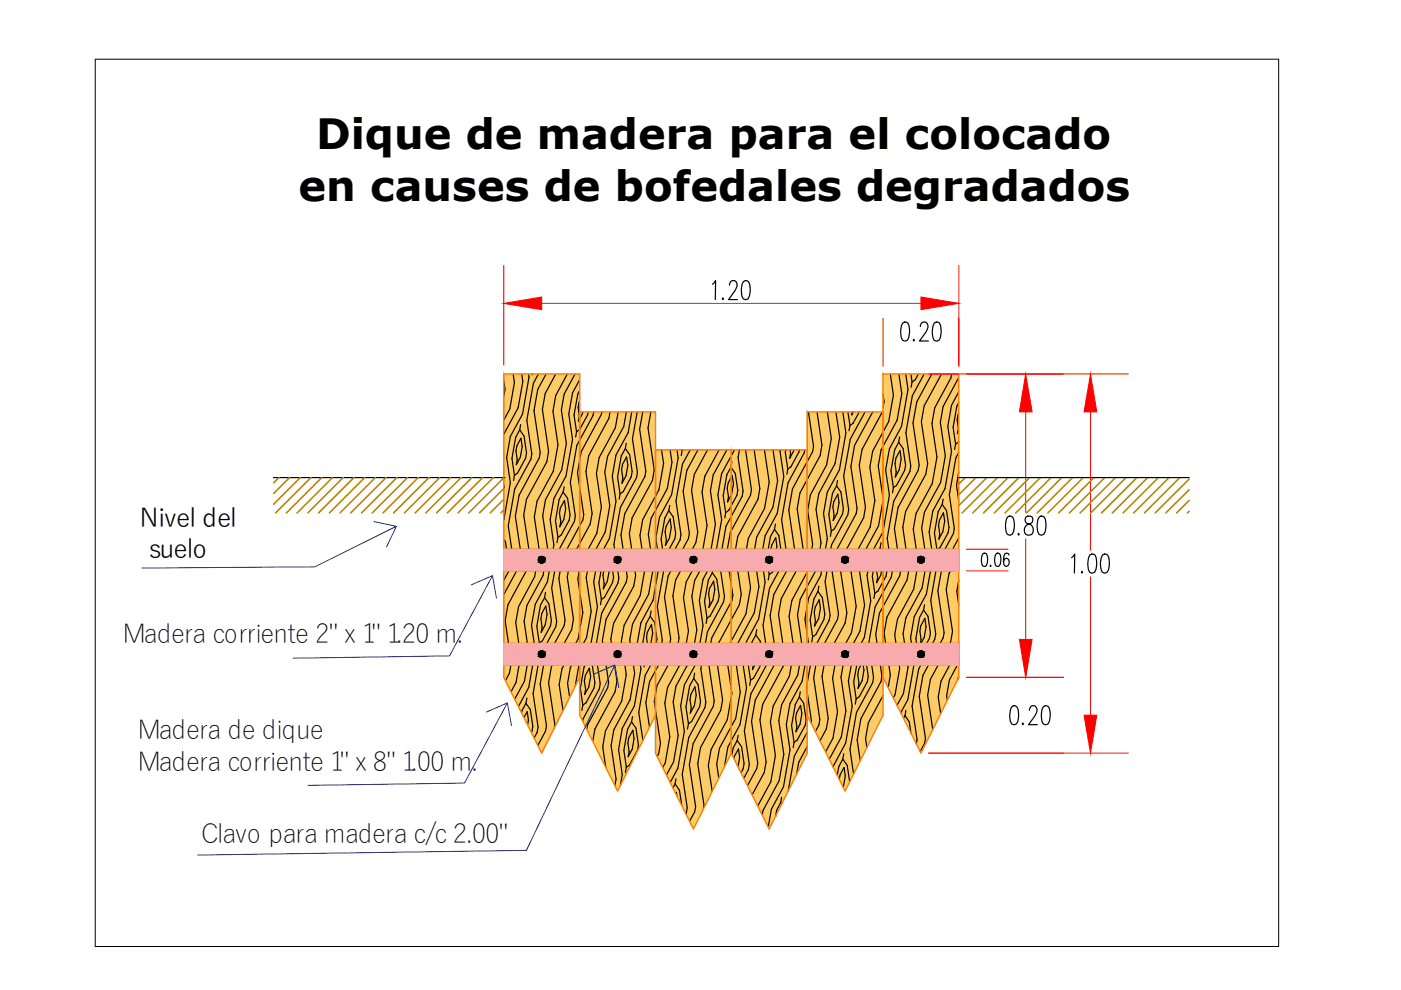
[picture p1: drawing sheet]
<svg xmlns="http://www.w3.org/2000/svg" width="297mm" height="210mm" viewBox="0 0 297 210" stroke-linecap="round" stroke-linejoin="round" font-family="sans-serif">
<defs><g id="words">
<g font-size="8.8">
<text x="67" y="31.6">Dique de madera para el colocado</text>
<text x="63.3" y="42.6">en causes de bofedales degradados</text>
</g>
<g font-size="5.5">
<text x="29.6" y="111.7">Nivel del</text>
<text x="31.6" y="118.4">suelo</text>
<text x="26" y="136.4">Madera corriente 2&quot; x 1&quot; 1.20 m.</text>
<text x="29.2" y="156.7">Madera de dique</text>
<text x="29.2" y="163.4">Madera corriente 1&quot; x 8&quot; 1.00 m.</text>
<text x="42.7" y="178.6">Clavo para madera c/c 2.00&quot;</text>
</g>
</g></defs>
<!-- layer: 0 -->
<g fill="#fecc66" stroke="#fecc66" stroke-width=".21">
<path d="M155 95.4h16.1v64.3z"/>
<path d="M122.9 87.3h16.1v64.3z"/>
<path d="M171.1 87.3h16.1v64.3z"/>
<path d="M187.2 79.3h16.1v64.3z"/>
<path d="M139 95.4h16v64.3z"/>
<path d="M106.8 79.3h16.1v64.3z"/>
<path d="M155 95.4v64.3h16.1zM155 159.7h16.1l-8 16.1z"/>
<path d="M122.9 87.3v64.3h16.1zM122.9 151.6h16.1l-8.1 16.1z"/>
<path d="M171.1 87.3v64.3h16.1zM171.1 151.6h16.1l-8 16.1z"/>
<path d="M187.2 79.3v64.3h16.1zM187.2 143.6h16.1l-8 16.1z"/>
<path d="M139 95.4v64.3h16zM139 159.7h16l-8 16.1z"/>
<path d="M106.8 79.3v64.3h16.1zM106.8 143.6h16.1l-8 16.1z"/>
</g>
<g fill="none" stroke="#000" stroke-width=".25">
<path d="M157.6 59.7l.4-.2 .7 .2a4.2 4.2 0 0 1-.1 3.6l-.4 .2-.6-.2a4.2 4.2 0 0 1 0-3.6zM108.8 79.3l.3 1.8-1 5.6-1.3 2.4M110.6 79.3l.2 1.6-.9 5.6-3.1 5.6M112.1 79.3l.1 .6-1.4 7.9-2.6 4.7-.8 4.5 .8 5.3-1.4 7.9M112.9 79.3l-.1 .2M114.2 79.3l-1.1 2-1.4 7.8 1.1 7.1-.2 1.1-3.5 6.4-1.3 7.8 1 7.1-.2 1.1-1.8 3.3M115.8 79.3l-1.8 3.3-.8 4.5 1.3 8.8-.2 1.2-4.2 7.9-.8 4.5 1.3 8.8-.2 1.2-3.6 6.6M117.8 79.3l-2.2 4.1-.6 3.4 1.3 8.9-.4 2.2-4.3 7.9-.6 3.4 1.4 8.9-.4 2.2-4.3 7.9-.6 3.4 1.3 8.9-.4 2.2-.8 1.6M120.3 79.3l-2.5 4.5-.6 3.4 1.1 7.1-1 5.6-3.4 6.3-.6 3.4 1 7.1-1 5.6-3.4 6.3-.6 3.4 1.1 7.1-1 5.6-1 2M121.9 79.3l-2.3 4.3-.6 3.3 1.1 7.1-1 5.7-3.4 6.3-.6 3.3 1 7.1-1 5.6-3.4 6.4-.6 3.3 1.1 7.1-1 5.6-2.1 3.8M151 60.3l.7-.8v4M153.3 63.1l-.2 .2 .2 .2 .1-.2"/>
<path d="M154.7 60.5l.1-.6a.87 .87 0 0 1 1.3-.2 .87 .87 0 0 1 0 1.3l-1.6 2.5h1.8M188.8 79.3l.6 4.5-1 5.6-3.4 6.3-.6 3.3 1.1 7.2-1 5.6-3.4 6.3-.6 3.3 1 7.1-1 5.7-3.4 6.3-.6 3.3 1.1 7.1-1 5.6-1.6 2.9M190.6 79.3l.6 4.2-1 5.6-3.4 6.3-.6 3.4 1.1 7.1-1 5.6-3.5 6.3-.6 3.4 1.1 7.1-1 5.6-3.4 6.3-.6 3.4 1 7.1-.9 5.6-2.6 4.7M191.4 68.5l.4-.2 .7 .2a4.2 4.2 0 0 1-.1 3.6l-.7 .2a2.01 2.01 0 0 1-.7-2.3l.1-1zM192 79.3l.5 3.3-1.4 7.8-2.5 4.8-.8 4.4 .8 5.4-1.4 7.8-2.6 4.8-.8 4.4 .8 5.4-1.4 7.8-2.5 4.8-.8 4.4 .8 5.4-1.4 7.8-2.6 5.1M193.1 79.3l.3 1.7M193.8 71.9l-.2 .2 .1 .2 .2-.2M194.7 79.3l-.7 1.2-.6 .5M195.1 69.2l.3-.7 .3-.2h.5a1.36 1.36 0 0 1 .1 2.1l-1.4 1.9h1.9M195.9 79.3l-2.5 4.6-1.3 7.8 1 7.1-.2 1.2-3.4 6.3-1.4 7.8 1.1 7.1-.2 1.2-3.5 6.3-1.3 7.8 1 7.1-.2 1.2-3.4 6.3-1.4 7.8 .8 5.2M197.6 79.3l-3.2 5.9-.8 4.5 1.3 8.9-.2 1.1-4.3 7.9-.8 4.5 1.3 8.9-.1 1.1-4.3 7.9-.8 4.5 1.3 8.9-.2 1.1-4.3 7.9-.8 4.5 .7 4.4M198.1 68.5l.4-.2 .7 .2a4.4 4.4 0 0 1-.1 3.6l-.4 .2-.7-.2a4.2 4.2 0 0 1 .1-3.6z"/>
<path d="M199.6 79.3l-3.7 6.8-.6 3.3 1.4 8.9-.4 2.3-4.3 7.9-.6 3.3 1.3 8.9-.4 2.3-4.3 7.9-.5 3.3 1.3 8.9-.6 2.5M201.8 79.3l-.2 .8-3.4 6.4-.6 3.3 1 7.1-.9 5.6-3.5 6.4-.6 3.3 1.1 7.1-1 5.6-3.4 6.4-.6 3.3 1.1 7.1-1 5.6-.4 .7M106.8 80.7l.3 1.8-.3 1.6M110.2 91.1l.9 1.4 .5 3.5-.2 1.1-1.7 3.2-.6 .5M110.2 91.1l-.9 1.6-.8 4.5 .6 3.6M110.4 90l-.2 1.1M110.4 92.9l.3 1.8-.4 2.2-.8 1.6 .2-1.1-.3-1.8 .2-1.1zM122.2 91.5l-.2 1.2M122.9 91.1h.1M122.9 85l-.3 1.4 .2 1.8-.2 1.1 1-2M122.9 82.8l-.4 .7-.8 4.5 .5 3.5M122.9 91.1l-.7 .4"/>
<path d="M122.9 80.5l-1.5 2.8-.8 4.5 .8 5.3-1.4 7.9-2.6 4.7-.8 4.5 .8 5.3-1.3 7.9-2.6 4.7-.8 4.5 .8 5.3-1.4 7.9-2.2 4M124.7 87.3l-.1 .6-1.7 3.2M125.9 87.3l-.2 .8-3.4 6.3-1.4 7.9 1.1 7.1-.2 1.1-3.4 6.3-1.4 7.9 1 7.1-.2 1.1-3.4 6.3-1.4 7.9 1.1 7.1-.2 1.1-.7 1.2M127.6 87.3l-.1 .6-4.3 7.9-.8 4.4 1.4 8.9-.2 1.2-4.3 7.9-.8 4.4 1.3 8.9-.2 1.2-4.3 7.8-.8 4.5 1.4 8.9-.2 1.1-1.7 3.1M129.3 87.3l-.2 1.4-4.3 7.9-.6 3.4 1.3 8.9-.4 2.2-4.2 7.9-.6 3.4 1.3 8.9-.4 2.2-4.3 7.9-.6 3.4 1.3 8.8-.1 .8M131.1 87.3l-.6 3.4-3.5 6.3-.6 3.4 1.1 7.1-1 5.6-3.4 6.3-.6 3.4 1.1 7.1-1 5.6-3.5 6.3-.5 3.4 .8 5.4M131.8 99.6l.2-1.2 .8-1.5 .3 1.8-.4 2.2-.8 1.6 .2-1.2-.3-1.7M132.6 95.1l.9 1.3 .5 3.6-.2 1.1-1.7 3.1-.6 .5M132.6 95.1l-.9 1.6-.8 4.5 .6 3.5M132.8 94l-.2 1.1M132.8 87.3l-.6 3.1-3.4 6.4-.6 3.3 1.1 7.1-1 5.6-3.4 6.3-.6 3.4 1 7.1-.9 5.6-3.5 6.3-.6 3.4 .5 2.9M133.9 87.3l-.7 4.4-2.6 4.8-.8 4.5 .8 5.3-1.4 7.8-2.5 4.8-.8 4.5 .8 5.3-1.4 7.8-2.6 4.8-.7 4.2"/>
<path d="M135.1 87.3l-1 5.7 1 7.2-.1 1.1-3.5 6.3-1.3 7.8 1 7.2-.2 1.1-3.4 6.3-1.4 7.8 1.1 7.1-.2 1.2-3.5 6.3-.1 .5M136.3 87.3l-.7 3.7 1.3 8.9-.2 1.1-4.2 7.9-.8 4.5 1.3 8.9-.2 1.1-4.3 7.9-.8 4.5 1.3 8.9-.2 1.1-4.2 7.9-.2 .9M138 87.3l-.6 3.4 1.3 8.9-.4 2.3-4.3 7.9-.6 3.3 1.4 8.9-.4 2.3-4.3 7.9-.6 3.3 1.3 8.9-.4 2.3-4.3 7.9-.4 2.6M140.3 95.4l.4 2.9-1 5.6-3.4 6.3-.6 3.3 1 7.2-1 5.6-3.4 6.3-.6 3.3 1.1 7.1-1 5.7-3.4 6.3-.6 3.3 .6 4.4M142.1 95.4l.4 2.6-1 5.6-3.5 6.3-.5 3.4 1 7.1-1 5.6-3.4 6.3-.6 3.4 1.1 7.1-1 5.6-3.4 6.3-.6 3.4 1 7.1-.2 1.4M143.5 95.4l.3 1.7-1.4 7.8-2.6 4.7-.8 4.5 .8 5.4-1.3 7.8-2.6 4.7-.8 4.5 .8 5.4-1.4 7.8-2.6 4.7-.8 4.5 .8 5.4-.4 2.2M144.6 95.4v.1M144.6 95.5l-.2 1.1M144.8 95.4l-.2 .1M146.3 95.4l-1.6 3-1.4 7.8 1.1 7.1-.2 1.2-3.4 6.3-1.4 7.8 1 7.1-.2 1.2-3.4 6.3-1.4 7.8 .9 6M148 95.4l-2.4 4.3-.8 4.5 1.4 8.9-.2 1.1-4.3 7.9-.8 4.5 1.3 8.9-.2 1.1-4.3 7.9-.8 4.5 .8 5.2M150 95.4l-2.8 5.2-.6 3.3 1.3 8.9-.4 2.3-4.2 7.9-.6 3.3 1.3 8.9-.4 2.3-4.3 7.9-.6 3.3 1.3 8.9-.4 2.3-.3 .5"/>
<path d="M152.5 95.4l-3.1 5.6-.6 3.3 1.1 7.1-1 5.6-3.4 6.4-.6 3.3 1.1 7.1-1 5.6-3.5 6.4-.6 3.3 1.1 7.1-1 5.6M154.1 95.4l-2.9 5.3-.6 3.4 1.1 7.1-1 5.6-3.4 6.3-.6 3.3 1 7.2-1 5.5-3.4 6.4-.6 3.3 1.1 7.2-1 5.5-1.5 2.8M155 99l.9 1.4 .5 3.5-.2 1.2M155 99l-.9 1.6-.8 4.5 .6 3.6M155.2 97.9l-.2 1.1M155.6 95.4v.3l-2.6 4.7-.8 4.5 .8 5.3M156.8 95.4l-.3 1.6 1 7.1-.1 1.1-3.5 6.4-1.4 7.8 1.1 7.1-.2 1.1-3.4 6.4-1.4 7.8 1 7.1-.1 1.1-3.5 6.4-1.3 7.8 1 7.1-.3 1.3M158.1 95.4l1.2 8.4-.2 1.2-4.2 7.9-.8 4.4 1.3 8.9-.2 1.2-4.3 7.9-.8 4.4 1.3 8.9-.2 1.2-4.2 7.9-.8 4.4 1.3 8.9-.2 1.1-1.1 2M159.9 95.4l1.2 8.2-.4 2.2-4.3 7.9-.6 3.4 1.4 8.9-.4 2.2-4.3 7.9-.6 3.4 1.3 8.9-.4 2.2-4.3 7.9-.6 3.4 1.4 8.9-.2 .8M162.1 95.4l1 6.8-1 5.6-3.4 6.3-.6 3.4 1 7.1-1 5.6-3.4 6.3-.6 3.4 1.1 7.1-1 5.6-3.4 6.3-.6 3.4 .8 5.5M163.9 95.4l1 6.5-1 5.6-3.5 6.4-.5 3.3 1 7.1-1 5.6-3.4 6.3-.6 3.4 1.1 7.1-1 5.6-3.5 6.3-.5 3.4 .4 3M165.4 95.4l.8 5.6-1.4 7.9-2.6 4.7-.8 4.5 .8 5.3-1.4 7.9-2.5 4.7-.8 4.5 .8 5.3-1.4 7.8-2.6 4.8-.7 4.2"/>
<path d="M166.6 95.4l-.1 .5 .5 3.5M167 99.4l-.2 1.2M167.5 95.4l.1 .7-.2 1.1 .9-1.8M169.5 95.4l-.1 .4-1.7 3.2-.7 .4M170.6 95.4l-.1 .6-3.4 6.3-1.4 7.9 1.1 7.1-.2 1.1-3.4 6.3-1.4 7.9 1 7.1-.2 1.1-3.4 6.3-1.4 7.9 1.1 7.1-.2 1.1-1 1.8M171.4 87.3l1.1 7.3-.2 1.2-4.3 7.9-.8 4.4 1.4 8.9-.2 1.2-4.3 7.8-.8 4.5 1.3 8.9-.2 1.1-4.3 7.9-.8 4.5 1.4 8.9-.3 1.1-1.9 3.7M173.2 87.3l1.1 7.1-.4 2.2-4.3 7.9-.6 3.4 1.3 8.9-.4 2.2-4.2 7.9-.6 3.4 1.3 8.8-.4 2.3-4.3 7.9-.6 3.4 1.3 8.8-.4 2.3-2.5 4.7M175.4 87.3l.9 5.7-1 5.6-3.5 6.3-.6 3.4 1.1 7.1-1 5.6-3.4 6.3-.6 3.4 1.1 7.1-1 5.6-3.5 6.3-.6 3.4 1.1 7.1-1 5.6-2.7 5.1M177.2 87.3l.8 5.4-1 5.6-3.4 6.3-.6 3.4 1.1 7.1-1 5.6-3.4 6.3-.6 3.4 1 7.1-1 5.6-3.4 6.3-.6 3.4 1.1 7.1-1 5.6-3.4 6.3-.2 1M178.7 87.3l.6 4.5-1.3 7.8-2.6 4.8-.8 4.5 .8 5.3-1.4 7.8-2.5 4.8-.8 4.5 .8 5.3-1.4 7.8-2.6 4.8-.8 4.4 .8 5.4-1.4 7.8-2.5 4.8-.7 3.7M179.8 87.3l.4 2.9M180.2 90.2l-.2 1.1"/>
<path d="M180.7 87.3l-.1 .7 .4-.7M182.2 87.3l-1.3 2.4-.7 .5M183.4 87.3l-3.1 5.8-1.4 7.8 1 7.2-.2 1.1-3.4 6.3-1.4 7.8 1.1 7.2-.2 1.1-3.4 6.3-1.4 7.8 1 7.2v.4M185 87.3l-3.8 7.1-.8 4.5 1.3 8.9-.2 1.1-4.3 7.9-.8 4.5 1.4 8.9-.2 1.1-4.3 7.9-.8 4.5 1.3 8.9-.2 1.1-.7 1.4M187 87.4l-4.2 7.9-.6 3.3 1.3 8.9-.4 2.3-4.3 7.9-.6 3.4 1.4 8.8-.4 2.3-4.3 7.9-.6 3.3 1.3 8.9-.4 2.3-1.4 2.5M187.1 87.3l-.1 .1M187.2 83.6l.3 1.6-.3 1.3M190.5 93.8l1 1.3 .5 3.5-.2 1.2-1.7 3.1-.7 .5M190.5 93.8l-.8 1.6-.8 4.4 .5 3.6M190.7 92.6l-.2 1.2M190.8 95.5l.3 1.8-.4 2.3-.9 1.6 .2-1.2-.2-1.7 .1-1.2zM193.4 81l-.2 1.1"/>
<path d="M202.6 94.2l-.2 1.1M203.3 80l-3.3 6.2-.6 3.4 1 7.1-1 5.6-3.4 6.3-.6 3.4 1.1 7.1-1 5.6-3.4 6.3-.6 3.3 1 7.2-1 5.6-1.3 2.4M203.3 93.6l-.7 .6M203.3 83.1l-1.6 2.8-.7 4.5 .7 5.3-1.3 7.9-2.6 4.7-.8 4.5 .8 5.3-1.4 7.9-2.6 4.7-.7 4.5 .7 5.3M203.3 87.6l-.4 1.4 .3 1.8-.2 1.1 .3-.5M203.3 95.9l-.6 1.2-1.4 7.8 1 7.1-.2 1.1-3.4 6.4-1.4 7.8 1.1 7.1-.2 1.1-3.4 6.4-1.4 7.8 1 7.1-.1 .9M203.3 85.3l-.4 .8-.8 4.5 .5 3.6M58 101.3h49M106.8 114.4l.4 .5 .5 3.5-.2 1.1-.7 1.3M106.8 102.7v1M106.8 110.2h.1M109.1 100.8l-.2 1.1"/>
<path d="M118.3 113.9l-.2 1.2M119.4 104.3l.9 1.3 .6 3.6-.2 1.1-1.7 3.2-.7 .4M119.4 104.3l-.8 1.6-.8 4.5 .5 3.5M119.6 103.2l-.2 1.1M119.7 106.1l.2 1.8-.4 2.2-.8 1.6 .2-1.1-.3-1.8 .2-1.1zM128.6 117.5l1 1.3 .5 3.6-.2 1.1-1.7 3.1-.7 .5M128.6 117.5l-.8 1.6-.8 4.4 .5 3.6M128.8 116.4l-.2 1.1M128.9 119.3l.3 1.8-.4 2.2-.9 1.6 .2-1.1-.3-1.8 .2-1.1zM131.5 104.7l-.2 1.1M140.7 117.9l-.2 1.1M141.8 108.3l.9 1.3 .6 3.5-.2 1.2-1.7 3.1-.7 .5"/>
<path d="M141.8 108.3l-.9 1.6-.7 4.4 .5 3.6M142 107.1l-.2 1.2M142.1 110l.2 1.8-.4 2.3-.8 1.6 .2-1.2-.3-1.7 .2-1.2zM153 110.2l-1.4 7.9-2.5 4.7-.8 4.5 .8 5.3-1.4 7.9-2.6 4.7-.8 4.5 .8 5.3-1.4 7.9-1.6 3M153.9 108.7l-.2 1.1M155.2 100.8a6.4 6.4 0 0 1-.9 5.6l.2-1.1a4.7 4.7 0 0 1 .7-4.5zM156.2 105l-1.7 3.2-.6 .5M164.2 112.2l.9 1.3 .6 3.6-.2 1.1-1.8 3.2-.6 .4M164.2 112.2l-.9 1.6-.7 4.5 .5 3.5M164.4 111.1l-.2 1.1M164.5 114l.2 1.8-.4 2.2-.8 1.6 .2-1.1-.3-1.8 .2-1.1zM176.3 112.6l-.2 1.1"/>
<path d="M176.6 107.5l.2-1.1 .8-1.6 .3 1.8-.4 2.2-.8 1.6 .1-1.1-.2-1.8M177.4 103l.9 1.3 .5 3.6-.2 1.1-1.7 3.1-.6 .5M177.4 103l-.9 1.6-.8 4.5 .6 3.5M177.6 101.9l-.2 1.1M186.6 116.2l.9 1.3 .5 3.5-.1 1.2-1.8 3.1-.6 .5M186.6 116.2l-.9 1.6-.7 4.4 .5 3.6M186.8 115l-.2 1.2M186.9 117.9l.2 1.8-.4 2.3-.8 1.5 .2-1.1-.3-1.7 .2-1.2zM189.4 103.4l-.2 1.1M198.6 116.6l-.1 1.1M199.8 106.9l.9 1.4 .5 3.5-.2 1.1-1.7 3.2-.7 .5M199.8 106.9l-.9 1.6-.8 4.5 .5 3.6"/>
<path d="M200 105.8l-.2 1.1M200 108.7l.3 1.8-.4 2.2-.8 1.6 .1-1.1-.2-1.8 .2-1.1zM203.3 114l-3.7 6.8-.8 4.5 1.4 8.9-.2 1.1-4.3 7.9-.8 4.5 1.3 8.8-.2 1.2M203.3 117.8l-2.1 3.8-.6 3.4 1.4 8.9-.5 2.2-4.2 7.9-.6 3.4 1.1 7.3M203.3 100l-.5 2.9 .5 3.3M203.3 101.3h48.8M208.4 117.4l.5-.1a1.38 1.38 0 0 1 .5 1.6l-.3 1.1-.5 .1a1.41 1.41 0 0 1-.5-1.6zM210 119.8v.3l.1-.1M211.2 117.4l.5-.1a1.38 1.38 0 0 1 .5 1.6l-.3 1.1-.5 .1a1.46 1.46 0 0 1-.5-1.6zM213.6 109.6l.4-.2 .7 .2a4.2 4.2 0 0 1-.1 3.7l-.4 .2-.6-.2a4.4 4.4 0 0 1 0-3.7zM213.9 117.7l-.1-.3-.4-.1a1.58 1.58 0 0 0-.6 1.8l.1 .6 .4 .4a.9 .9 0 0 0 .7-.9 .9 .9 0 0 0-.7-.8l-.4 .3-.1 .4M216 113.1l-.2 .2 .2 .2 .1-.2"/>
<path d="M217.5 109.6a.98 .98 0 0 0 .2 1.4 1.31 1.31 0 0 1 1.3 1 1.31 1.31 0 0 1-.6 1.5h-.6a1.33 1.33 0 0 1-.6-1.6 1.33 1.33 0 0 1 1.3-.9 .85 .85 0 0 0 .5-.8 .85 .85 0 0 0-.6-.8h-.5zM220.3 109.6l.7-.2a2.03 2.03 0 0 1 .8 2.3l-.2 1-.3 .6-.4 .2-.6-.2a4.2 4.2 0 0 1 0-3.7zM227.2 118.2l.7-.7-.1 4M231.1 117.7l.4-.2 .7 .2a4.4 4.4 0 0 1-.1 3.6l-.4 .2-.7-.2a4.2 4.2 0 0 1 .1-3.6zM233.8 117.7l.6-.2a2.03 2.03 0 0 1 .8 2.3l-.1 .9-.3 .6-.4 .2-.7-.2a4.2 4.2 0 0 1 .1-3.6zM114.3 136.3l-.1 1.2M115.5 126.7l.9 1.3 .5 3.6-.2 1.1-1.7 3.2-.7 .4M115.5 126.7l-.9 1.6-.8 4.5 .5 3.5M115.7 125.6l-.2 1.1M115.7 128.5l.3 1.8-.4 2.2-.9 1.6 .2-1.1-.2-1.8 .2-1.1zM124.7 139.9l.9 1.3 .5 3.6-.2 1.1-1.7 3.1-.6 .5M124.7 139.9l-.9 1.6-.8 4.4 .6 3.6"/>
<path d="M124.9 138.8l-.2 1.1M127.5 127.1l-.2 1.1M137.9 130.7l.9 1.3 .5 3.5-.3 1.4-1.6 2.9-.7 .5M137.9 130.7l-.9 1.5-.8 4.5 .5 3.6M138 129.5l-.1 1.2M138.1 132.4l.3 1.8-.4 2.3-.9 1.5 .2-1.1-.2-1.8 .2-1.1zM149.9 131.1l-.2 1.1M151 121.4l1 1.4 .5 3.5-.2 1.1-1.7 3.2-.7 .5M151 121.4l-.8 1.6-.8 4.5 .5 3.6M151.2 120.3l-.2 1.1M151.3 123.2l.3 1.8-.4 2.2-.9 1.6 .2-1.1-.3-1.8 .2-1.1zM160.3 134.6l.9 1.3 .5 3.6-.2 1.1-1.7 3.2-.7 .4"/>
<path d="M160.3 134.6l-.9 1.6-.8 4.5 .5 3.5M160.4 133.5l-.1 1.1M160.5 136.4l.3 1.8-.4 2.2-.9 1.6 .2-1.1-.2-1.8 .2-1.1zM163.1 121.8l-.2 1.2M172.3 135l-.2 1.1M173.4 125.4l-.8 1.6-.8 4.4 .5 3.6M173.4 125.4l.9 1.3 .6 3.6-.2 1.1-1.7 3.1-.7 .5M173.5 131.2l-.8 1.6 .2-1.1-.3-1.8 .2-1.1 .9-1.6 .2 1.7-.3 2.3M173.6 124.3l-.2 1.1M182.6 138.6l1 1.3 .5 3.5-.2 1.1-1.7 3.2-.7 .5M182.6 138.6l-.8 1.5-.8 4.5 .5 3.6M182.8 137.4l-.2 1.2"/>
<path d="M185.5 125.8l-.2 1.1M194.7 139l-.2 1.1M195.8 129.3l.9 1.4 .6 3.5-.2 1.1-1.7 3.2-.7 .5M195.8 129.3l-.8 1.6-.8 4.5 .5 3.6M196 128.2l-.2 1.1M196.1 131.1l-.9 1.6-.2 1.1 .3 1.8-.2 1.1 .9-1.6 .3-2.2-.2-1.8M203.3 136l-.4 2.1-3.4 6.3-.6 3.4 .5 3.5M203.3 123l-.4 2.4 .4 2.9M229.4 121.1l-.1 .2 .1 .2 .1-.2M111.1 152.1l.7-1.2 .2 1.8-.1 1M111.5 149.1l.9 1.3 .6 3.6-.3 1.3M111.5 149.1l-.8 1.6-.1 .4"/>
<path d="M111.7 148l-.2 1.1M123.6 149.5l-.2 1.1M124.1 143.3l-.2 1.1M124.1 143.2l.8-1.5 .3 1.7-.4 2.3-.8 1.6 .2-1.2-.3-1.7M133.9 153.1l.9 1.3 .6 3.5-.2 1.1-1.7 3.2-.7 .5M133.9 153.1l-.8 1.5-.8 4.5 .5 3.6M134.1 151.9l-.2 1.2M134.2 154.8l.2 1.8-.4 2.3-.8 1.5 .2-1.1-.3-1.8 .2-1.1zM136.7 140.3l-.2 1.1M146 153.5l-.2 1.1M147.1 143.8l.9 1.4 .5 3.5-.2 1.1-1.7 3.2-.6 .5M147.1 143.8l-.9 1.6-.8 4.5 .6 3.6"/>
<path d="M147.3 142.7l-.2 1.1M147.3 145.6l.3 1.8-.4 2.2-.9 1.6 .3-1.1-.3-1.8 .2-1.1zM156.3 157l.9 1.3 .6 3.6-.2 1.1-.5 .8M156.3 157l-.9 1.6-.2 1.4M156.5 155.9l-.2 1.1M159.1 144.2l-.2 1.2M168.4 157.4l-.2 1.1M169.5 147.8l.9 1.3 .5 3.6-.2 1.1-1.7 3.1-.6 .5M169.5 147.8l-.9 1.6-.8 4.4 .6 3.6M169.7 146.7l-.2 1.1M169.7 149.6l.3 1.7-.4 2.3-.8 1.6 .2-1.1-.3-1.8 .2-1.1zM171.1 158.3l-1.7 3.3-.5 2.6"/>
<path d="M171.1 155.3l-2.7 5-1.3 7.4M178.9 159.8l-.2 1.2M181.5 148.2l-.2 1.1M182.9 140.3l.3 1.8-.4 2.3-.9 1.5 .2-1.1-.2-1.8 .2-1.1zM187.2 147.5l-3.1 5.7-.6 3.4 .3 1.9M191.6 152.3l.3-.6 .9 1.4 .3 2.4M192.1 150.6l-.2 1.1M193.8 140.5l-1.3 7.9-1.5 2.7M196 157.6l-.9 1.8M203.3 143.5l-.3 .7M203.3 140.4l-2 3.8-.6 3.3 .2 1M214.5 149.8l.7-.2a2.07 2.07 0 0 1 .8 2.3l-.2 1-.3 .6-.4 .1-.6-.1a4.1 4.1 0 0 1 0-3.7z"/>
<path d="M216.9 153.3l-.2 .2 .2 .1 .1-.1M218.2 150.6l.2-.6a.88 .88 0 0 1 1.3-.1 .88 .88 0 0 1 0 1.3l-1.6 2.4h1.8M221.2 149.8l.4-.2 .7 .2a4.1 4.1 0 0 1-.1 3.7l-.4 .1-.7-.1a4.3 4.3 0 0 1 .1-3.7zM132.8 162.7l-.2 1.1M141 161.8l-.5 1M143.1 166.2l1 1.4 .4 3.2M143.1 166.2l-.4 .9M143.3 168.3l.1-.3 .1 .7M143.3 165.1l-.2 1.1M155.6 160.8l.1-.4 .9-1.6 .2 1.8-.3 1.9M165.5 170.2l.2 .3M165.5 170.2l-.8 1.6-.3 1.3"/>
<path d="M165.7 169.1l-.2 1.1M177.9 165.2l.2-.9 .9-1.6 .2 1.8-.4 2.4M178.7 161l.9 1.3 .5 3.5M178.7 161l-.9 1.5-.3 1.9"/>
<circle cx="114.8" cy="118.7" r=".71"/>
<circle cx="130.9" cy="118.7" r=".71"/>
<circle cx="147" cy="118.7" r=".71"/>
<circle cx="163.1" cy="118.7" r=".71"/>
<circle cx="179.2" cy="118.7" r=".71"/>
<circle cx="195.3" cy="118.7" r=".71"/>
<circle cx="114.8" cy="138.7" r=".71"/>
<circle cx="130.9" cy="138.7" r=".71"/>
<circle cx="147" cy="138.7" r=".71"/>
<circle cx="163.1" cy="138.7" r=".71"/>
<circle cx="179.2" cy="138.7" r=".71"/>
<circle cx="195.3" cy="138.7" r=".71"/>
</g>
<!-- layer: TEX ALIG TUB -->
<path d="M106.8 79.3h16.1v64.3l-8 16.1-8.1-16.1zM187.2 79.3h16.1v64.3l-8 16.1-8.1-16.1zM122.9 87.3h16.1v64.3l-8.1 16.1-8-16.1zM139 95.4h16v64.3l-8 16.1-8-16.1zM155 95.4h16.1v64.3l-8 16.1-8.1-16.1zM171.1 87.3h16.1v64.3l-8 16.1-8.1-16.1z" fill="none" stroke="#ff7f00" stroke-width=".3"/>
<!-- layer: TERRENO -->
<path d="M106.8 116.5h96.5v4.5h-96.5zM106.8 136.4h96.5v4.6h-96.5z" fill="none" stroke="#dd6e00" stroke-width=".3"/>
<!-- layer: 0 -->
<g fill="none" stroke="#f00" stroke-width=".21">
<path d="M106.8 56.3v21.1M203.3 56.3v21.4M114.9 64.3h80.4M187.2 67.5v10.2M196.9 79.3h42.3M217.5 87.3v21.3M231.2 87.3v29.4M204.9 116.5h8.8M217.5 114.3v21.3M204.9 121h8.8M231.2 122.3v29.3M196.9 159.7h42.3"/>
<path d="M204.9 143.6h20.6"/>
</g>
<g fill="#f00" stroke="#f00" stroke-width=".21">
<path d="M216.1 135.6h2.7l-1.3 8z"/>
<path d="M217.5 79.3l1.3 8h-2.7z"/>
<path d="M229.8 151.6h2.7l-1.3 8.1z"/>
<path d="M231.2 79.3l1.3 8h-2.7z"/>
<path d="M106.8 64.3l8.1-1.3v2.7z"/>
<path d="M195.3 63l8 1.3-8 1.4z"/>
</g>
<!-- layer: BORDE -->
<path d="M79.3 110.6l4.7 1-17.2 8.6-36.7 .2M84 111.6l-2 4.4M99.9 124l4.5-2-9.1 17.1-33.2 .5M104.4 122l.9 4.8M103.1 151l4.5-2-9.1 17-33.2 .5M107.6 149l.8 4.8M125.9 142.9l4.4-1.9-18.7 39.3-69.7 1M130.3 141l.9 4.8" fill="none" stroke="#00f" stroke-width=".21"/>
<!-- layer: 0 -->
<g fill="none" stroke="#b88a00" stroke-width=".25">
<path d="M59.1 101.3l-1.1 1M59.2 101.3l-1.2 1.1M61.3 101.3l-3.3 3.3M61.4 101.3l-3.4 3.4M63.6 101.3l-5.6 5.6M63.7 101.3l-5.7 5.7M65.9 101.3l-7.5 7.5M66 101.3l-7.5 7.5M68.2 101.3l-7.5 7.5M68.3 101.3l-7.5 7.5M70.4 101.3l-7.5 7.5M70.5 101.3l-7.5 7.5"/>
<path d="M72.7 101.3l-7.5 7.5M72.8 101.3l-7.5 7.5M75 101.3l-7.5 7.5M75.1 101.3l-7.5 7.5M77.3 101.3l-7.5 7.5M77.3 101.3l-7.4 7.5M79.5 101.3l-7.4 7.5M79.6 101.3l-7.5 7.5M81.8 101.3l-7.5 7.5M81.9 101.3l-7.5 7.5M84.1 101.3l-7.5 7.5M84.2 101.3l-7.5 7.5"/>
<path d="M86.4 101.3l-7.5 7.5M86.4 101.3l-7.4 7.5M88.6 101.3l-7.4 7.5M88.7 101.3l-7.5 7.5M90.9 101.3l-7.5 7.5M91 101.3l-7.5 7.5M93.2 101.3l-7.5 7.5M93.3 101.3l-7.5 7.5M95.5 101.3l-7.5 7.5M95.5 101.3l-7.4 7.5M97.7 101.3l-7.4 7.5M97.8 101.3l-7.5 7.5"/>
<path d="M100 101.3l-7.5 7.5M100.1 101.3l-7.5 7.5M102.3 101.3l-7.5 7.5M102.4 101.3l-7.5 7.5M104.6 101.3l-7.5 7.5M104.6 101.3l-7.4 7.5M106.8 101.3l-7.5 7.5M106.8 103.5l-5.2 5.3M106.8 105.8l-2.9 3M106.8 108.1l-.6 .7M106.8 101.4l-7.4 7.4M106.8 103.6l-5.1 5.2"/>
<path d="M106.8 105.9l-2.8 2.9M106.8 108.2l-.6 .6M204.6 101.3l-1.3 1.3M204.7 101.3l-1.4 1.4M206.9 101.3l-3.6 3.6M207 101.3l-3.7 3.6M209.2 101.3l-5.9 5.8M209.2 101.3l-5.9 5.9M211.4 101.3l-7.5 7.5M211.5 101.3l-7.5 7.5M213.7 101.3l-7.5 7.5M213.8 101.3l-7.5 7.5"/>
<path d="M216 101.3l-7.5 7.5M216.1 101.3l-7.5 7.5M218.2 101.3l-7.4 7.5M218.3 101.3l-7.5 7.5M220.5 101.3l-7.5 7.5M220.6 101.3l-7.5 7.5M222.8 101.3l-7.5 7.5M222.9 101.3l-7.5 7.5M225.1 101.3l-7.5 7.5M225.1 101.3l-7.4 7.5M227.4 101.3l-7.5 7.5M229.7 101.3l-7.6 7.5"/>
<path d="M231.9 101.3l-7.5 7.5M232 101.3l-7.5 7.5M234.2 101.3l-7.5 7.5M234.3 101.3l-7.5 7.5M236.5 101.3l-7.5 7.5M238.7 101.3l-7.5 7.5M238.8 101.3l-7.5 7.5M241 101.3l-7.5 7.5M241.1 101.3l-7.5 7.5M243.3 101.3l-7.5 7.5M243.4 101.3l-7.5 7.5M245.6 101.3l-7.5 7.5"/>
<path d="M247.8 101.3l-7.5 7.5M247.9 101.3l-7.5 7.5M250.1 101.3l-7.5 7.5M250.2 101.3l-7.5 7.5M252.1 101.5l-7.2 7.3M252.1 103.8l-5 5M252.1 106.1l-2.7 2.7M252.1 108.4l-.4 .4M252.1 101.6l-7.1 7.2M252.1 103.9l-4.9 4.9M252.1 106.2l-2.6 2.6M252.1 108.4l-.3 .4"/>
</g>
<g fill="#f7abae" stroke="#f7abae" stroke-width=".21">
<path d="M106.8 116.5l96.5 4.5v-4.5zM106.8 116.5l96.5 4.5h-96.5z"/>
<path d="M106.8 136.4l96.5 4.6v-4.6zM106.8 136.4l96.5 4.6h-96.5z"/>
</g>
<g fill="#000" stroke="#000" stroke-width=".21">
<path d="M114.8 118h.2zM114.7 118h.3z"/>
<path d="M114.7 118h.5zM114.5 118h.7z"/>
<path d="M114.7 119.4h.3zM114.7 119.4h.2z"/>
<path d="M114.5 118l.8 .1zM114.4 118.1h.9z"/>
<path d="M114.5 119.3h.7zM114.5 119.3l.5 .1z"/>
<path d="M114.4 118.1l1 .1zM114.3 118.2h1.1z"/>
<path d="M114.4 119.3h.9zM114.4 119.3h.8z"/>
<path d="M114.3 118.2l1.2 .1zM114.3 118.2l1.2 .1h-1.2z"/>
<path d="M114.3 119.1h1.1zM114.3 119.1l1 .2z"/>
<path d="M114.3 118.3l1.2 .1v-.1zM114.3 118.3l1.2 .1h-1.3z"/>
<path d="M114.3 119.1h1.2zM114.3 119.1h1.1z"/>
<path d="M114.2 118.4l1.3 .2v-.2zM114.2 118.4l1.3 .2h-1.3z"/>
<path d="M114.2 118.9l1.3 .2v-.2zM114.2 118.9l1.3 .2h-1.2z"/>
<path d="M114.2 118.6l1.4 .1-.1-.1zM114.2 118.6l1.4 .1h-1.4z"/>
<path d="M114.2 118.8l1.3 .1v-.1zM114.2 118.8l1.3 .1h-1.3z"/>
<path d="M114.2 118.7l1.3 .1 .1-.1zM114.2 118.7l1.3 .1h-1.3z"/>
<path d="M130.9 118h.2zM130.7 118h.4z"/>
<path d="M130.7 118h.6zM130.6 118h.7z"/>
<path d="M130.7 119.4h.4zM130.7 119.4h.3z"/>
<path d="M130.6 118l.8 .1zM130.5 118.1h.9z"/>
<path d="M130.6 119.3h.7zM130.6 119.3l.5 .1z"/>
<path d="M130.5 118.1l1 .1zM130.4 118.2h1.1z"/>
<path d="M130.5 119.3h.9zM130.5 119.3h.8z"/>
<path d="M130.4 118.2l1.1 .1zM130.4 118.2l1.1 .1h-1.2z"/>
<path d="M130.4 119.1h1.1zM130.4 119.1l1 .2z"/>
<path d="M130.3 118.3l1.3 .1-.1-.1zM130.3 118.3l1.3 .1h-1.3z"/>
<path d="M130.3 119.1h1.2zM130.3 119.1h1.2z"/>
<path d="M130.3 118.4l1.3 .2v-.2zM130.3 118.4l1.3 .2h-1.4z"/>
<path d="M130.3 118.9l1.2 .2 .1-.2zM130.3 118.9l1.2 .2h-1.2z"/>
<path d="M130.2 118.6l1.5 .1-.1-.1zM130.2 118.6l1.5 .1h-1.5z"/>
<path d="M130.2 118.8l1.4 .1v-.1zM130.2 118.8l1.4 .1h-1.3z"/>
<path d="M130.2 118.7l1.4 .1 .1-.1zM130.2 118.7l1.4 .1h-1.4z"/>
<path d="M147 118h.2zM146.8 118h.4z"/>
<path d="M146.8 118h.5zM146.7 118h.6z"/>
<path d="M146.8 119.4h.4zM146.8 119.4h.3z"/>
<path d="M146.7 118l.7 .1zM146.6 118.1h.8z"/>
<path d="M146.7 119.3h.6zM146.7 119.3l.5 .1z"/>
<path d="M146.6 118.1l.9 .1zM146.6 118.1l.9 .1h-1z"/>
<path d="M146.6 119.3h.8zM146.6 119.3h.7z"/>
<path d="M146.5 118.2l1.1 .1zM146.5 118.2l1.1 .1h-1.2z"/>
<path d="M146.5 119.1h1zM146.5 119.1l.9 .2z"/>
<path d="M146.4 118.3l1.3 .1-.1-.1zM146.4 118.3l1.3 .1h-1.4z"/>
<path d="M146.4 119.1h1.2zM146.4 119.1h1.1z"/>
<path d="M146.3 118.4l1.4 .2v-.2zM146.3 118.4l1.4 .2h-1.4z"/>
<path d="M146.3 118.9l1.3 .2 .1-.2zM146.3 118.9l1.3 .2h-1.2z"/>
<path d="M146.3 118.6l1.4 .1v-.1zM146.3 118.6l1.4 .1h-1.4z"/>
<path d="M146.3 118.7l1.4 .1v-.1zM146.3 118.7l1.4 .1h-1.4z"/>
<path d="M146.3 118.8l1.4 .1v-.1zM146.3 118.8l1.4 .1h-1.4z"/>
<path d="M163 118h.3zM162.9 118h.4z"/>
<path d="M162.9 118h.5zM162.8 118h.6z"/>
<path d="M162.9 119.4h.4zM162.9 119.4h.3z"/>
<path d="M162.8 118l.7 .1zM162.7 118.1h.8z"/>
<path d="M162.8 119.3h.6zM162.8 119.3l.5 .1z"/>
<path d="M162.7 118.1l.9 .1zM162.7 118.1l.9 .1h-1z"/>
<path d="M162.7 119.3h.8zM162.7 119.3h.7z"/>
<path d="M162.6 118.2l1.1 .1zM162.6 118.2l1.1 .1h-1.2z"/>
<path d="M162.6 119.1h1zM162.6 119.1l.9 .2z"/>
<path d="M162.5 118.3l1.3 .1-.1-.1zM162.5 118.3l1.3 .1h-1.4z"/>
<path d="M162.5 119.1h1.2zM162.5 119.1h1.1z"/>
<path d="M162.4 118.4l1.4 .2v-.2zM162.4 118.4l1.4 .2h-1.4z"/>
<path d="M162.4 118.9l1.3 .2 .1-.2zM162.4 118.9l1.3 .2h-1.2z"/>
<path d="M162.4 118.6l1.4 .1v-.1zM162.4 118.6l1.4 .1h-1.4z"/>
<path d="M162.4 118.8l1.4 .1v-.1zM162.4 118.8l1.4 .1h-1.4z"/>
<path d="M162.4 118.7l1.4 .1v-.1zM162.4 118.7l1.4 .1h-1.4z"/>
<path d="M179.1 118h.3zM179 118h.4z"/>
<path d="M179 118h.5zM178.9 118h.6z"/>
<path d="M179 119.4h.4zM179 119.4h.2z"/>
<path d="M178.9 118l.7 .1zM178.8 118.1h.8z"/>
<path d="M178.9 119.3h.6zM178.9 119.3l.5 .1z"/>
<path d="M178.8 118.1l.9 .1zM178.6 118.2h1.1z"/>
<path d="M178.8 119.3h.8zM178.8 119.3h.7z"/>
<path d="M178.6 118.2l1.2 .1zM178.6 118.2l1.2 .1h-1.2z"/>
<path d="M178.6 119.1h1.1zM178.6 119.1l1 .2z"/>
<path d="M178.6 118.3l1.2 .1v-.1zM178.6 118.3l1.2 .1h-1.3z"/>
<path d="M178.6 119.1h1.2zM178.6 119.1h1.1z"/>
<path d="M178.5 118.4l1.4 .2-.1-.2zM178.5 118.4l1.4 .2h-1.4z"/>
<path d="M178.5 118.9l1.3 .2v-.2zM178.5 118.9l1.3 .2h-1.2z"/>
<path d="M178.5 118.6l1.4 .1v-.1zM178.5 118.6l1.4 .1h-1.4z"/>
<path d="M178.5 118.8l1.3 .1 .1-.1zM178.5 118.8l1.3 .1h-1.3z"/>
<path d="M178.5 118.7l1.4 .1v-.1zM178.5 118.7l1.4 .1h-1.4z"/>
<path d="M195.2 118h.3zM195.1 118h.4z"/>
<path d="M195.1 118h.5zM194.9 118h.7z"/>
<path d="M195.1 119.4h.4zM195.1 119.4h.2z"/>
<path d="M194.9 118l.8 .1zM194.8 118.1h.9z"/>
<path d="M194.9 119.3h.7zM194.9 119.3l.6 .1z"/>
<path d="M194.8 118.1l1 .1zM194.7 118.2h1.1z"/>
<path d="M194.8 119.3h.9zM194.8 119.3h.8z"/>
<path d="M194.7 118.2l1.2 .1zM194.7 118.2l1.2 .1h-1.3z"/>
<path d="M194.7 119.1h1.1zM194.7 119.1l1 .2z"/>
<path d="M194.6 118.3l1.3 .1v-.1zM194.6 118.3l1.3 .1h-1.3z"/>
<path d="M194.6 119.1h1.3zM194.6 119.1h1.2z"/>
<path d="M194.6 118.4l1.4 .2-.1-.2zM194.6 118.4l1.4 .2h-1.4z"/>
<path d="M194.6 118.9l1.3 .2v-.2zM194.6 118.9l1.3 .2h-1.3z"/>
<path d="M194.6 118.6l1.4 .1v-.1zM194.6 118.6l1.4 .1h-1.5z"/>
<path d="M194.5 118.7l1.5 .1v-.1zM194.5 118.7l1.5 .1h-1.4z"/>
<path d="M194.6 118.8l1.3 .1 .1-.1zM194.6 118.8l1.3 .1h-1.3z"/>
<path d="M114.8 138h.2zM114.7 138h.3z"/>
<path d="M114.7 138l.5 .1zM114.5 138.1h.7z"/>
<path d="M114.7 139.4h.3zM114.7 139.4h.2z"/>
<path d="M114.5 138.1h.8zM114.4 138.1h.9z"/>
<path d="M114.5 139.3h.7zM114.5 139.3l.5 .1z"/>
<path d="M114.4 138.1l1 .1zM114.3 138.2h1.1z"/>
<path d="M114.4 139.3h.9zM114.4 139.3h.8z"/>
<path d="M114.3 138.2l1.2 .1zM114.3 138.2l1.2 .1z"/>
<path d="M114.3 139.2h1.1zM114.3 139.2l1 .1z"/>
<path d="M114.3 138.3l1.2 .2v-.2zM114.3 138.3l1.2 .2h-1.3z"/>
<path d="M114.3 139.1h1.2zM114.3 139.1l1.1 .1z"/>
<path d="M114.2 138.5l1.3 .1v-.1zM114.2 138.5l1.3 .1h-1.3z"/>
<path d="M114.2 139l1.3 .1v-.1zM114.2 139l1.3 .1h-1.2z"/>
<path d="M114.2 138.6l1.4 .1-.1-.1zM114.2 138.6l1.4 .1h-1.4z"/>
<path d="M114.2 138.8l1.3 .2v-.2zM114.2 138.8l1.3 .2h-1.3z"/>
<path d="M114.2 138.7l1.3 .1 .1-.1zM114.2 138.7l1.3 .1h-1.3z"/>
<path d="M130.9 138h.2zM130.7 138h.4z"/>
<path d="M130.7 138l.6 .1zM130.6 138.1h.7z"/>
<path d="M130.7 139.4h.4zM130.7 139.4h.3z"/>
<path d="M130.6 138.1h.8zM130.5 138.1h.9z"/>
<path d="M130.6 139.3h.7zM130.6 139.3l.5 .1z"/>
<path d="M130.5 138.1l1 .1zM130.5 138.1l1 .1h-1.1z"/>
<path d="M130.5 139.3h.9zM130.5 139.3h.8z"/>
<path d="M130.4 138.2l1.1 .1zM130.4 138.2l1.1 .1h-1.2z"/>
<path d="M130.4 139.2h1.1zM130.4 139.2l1 .1z"/>
<path d="M130.3 138.3l1.3 .2-.1-.2zM130.3 138.3l1.3 .2h-1.3z"/>
<path d="M130.3 139.1h1.2zM130.3 139.1l1.2 .1z"/>
<path d="M130.3 138.5l1.3 .1v-.1zM130.3 138.5l1.3 .1h-1.4z"/>
<path d="M130.3 139l1.2 .1 .1-.1zM130.3 139l1.2 .1h-1.2z"/>
<path d="M130.2 138.6l1.5 .1-.1-.1zM130.2 138.6l1.5 .1h-1.5z"/>
<path d="M130.2 138.8l1.4 .2v-.2zM130.2 138.8l1.4 .2h-1.3z"/>
<path d="M130.2 138.7l1.4 .1 .1-.1zM130.2 138.7l1.4 .1h-1.4z"/>
<path d="M147 138h.2zM146.8 138h.4z"/>
<path d="M146.8 138l.5 .1zM146.7 138.1h.6z"/>
<path d="M146.8 139.4h.4zM146.8 139.4h.3z"/>
<path d="M146.7 138.1h.7zM146.6 138.1h.8z"/>
<path d="M146.7 139.3h.6zM146.7 139.3l.5 .1z"/>
<path d="M146.6 138.1l.9 .1zM146.6 138.1l.9 .1h-1z"/>
<path d="M146.6 139.3h.8zM146.6 139.3h.7z"/>
<path d="M146.5 138.2l1.1 .1zM146.5 138.2l1.1 .1h-1.2z"/>
<path d="M146.5 139.2h1zM146.5 139.2l.9 .1z"/>
<path d="M146.4 138.3l1.3 .2-.1-.2zM146.4 138.3l1.3 .2h-1.4z"/>
<path d="M146.4 139.1h1.2zM146.4 139.1l1.1 .1z"/>
<path d="M146.3 138.5l1.4 .1v-.1zM146.3 138.5l1.4 .1h-1.4z"/>
<path d="M146.3 139l1.3 .1 .1-.1zM146.3 139l1.3 .1h-1.2z"/>
<path d="M146.3 138.6l1.4 .1v-.1zM146.3 138.6l1.4 .1h-1.4z"/>
<path d="M146.3 138.7l1.4 .1v-.1zM146.3 138.7l1.4 .1h-1.4z"/>
<path d="M146.3 138.8l1.4 .2v-.2zM146.3 138.8l1.4 .2h-1.4z"/>
<path d="M163 138h.3zM162.9 138h.4z"/>
<path d="M162.9 138l.5 .1zM162.8 138.1h.6z"/>
<path d="M162.9 139.4h.4zM162.9 139.4h.3z"/>
<path d="M162.8 138.1h.7zM162.7 138.1h.8z"/>
<path d="M162.8 139.3h.6zM162.8 139.3l.5 .1z"/>
<path d="M162.7 138.1l.9 .1zM162.7 138.1l.9 .1h-1z"/>
<path d="M162.7 139.3h.8zM162.7 139.3h.7z"/>
<path d="M162.6 138.2l1.1 .1zM162.6 138.2l1.1 .1h-1.2z"/>
<path d="M162.6 139.2h1zM162.6 139.2l.9 .1z"/>
<path d="M162.5 138.3l1.3 .2-.1-.2zM162.5 138.3l1.3 .2h-1.4z"/>
<path d="M162.5 139.1h1.2zM162.5 139.1l1.1 .1z"/>
<path d="M162.4 138.5l1.4 .1v-.1zM162.4 138.5l1.4 .1h-1.4z"/>
<path d="M162.4 139l1.3 .1 .1-.1zM162.4 139l1.3 .1h-1.2z"/>
<path d="M162.4 138.6l1.4 .1v-.1zM162.4 138.6l1.4 .1h-1.4z"/>
<path d="M162.4 138.8l1.4 .2v-.2zM162.4 138.8l1.4 .2h-1.4z"/>
<path d="M162.4 138.7l1.4 .1v-.1zM162.4 138.7l1.4 .1h-1.4z"/>
<path d="M179.1 138h.3zM179 138h.4z"/>
<path d="M179 138l.5 .1zM178.9 138.1h.6z"/>
<path d="M179 139.4h.4zM179 139.4h.2z"/>
<path d="M178.9 138.1h.7zM178.8 138.1h.8z"/>
<path d="M178.9 139.3h.6zM178.9 139.3l.5 .1z"/>
<path d="M178.8 138.1l.9 .1zM178.8 138.1l.9 .1h-1.1z"/>
<path d="M178.8 139.3h.8zM178.8 139.3h.7z"/>
<path d="M178.6 138.2l1.2 .1zM178.6 138.2l1.2 .1h-1.2z"/>
<path d="M178.6 139.2h1.1zM178.6 139.2l1 .1z"/>
<path d="M178.6 138.3l1.2 .2v-.2zM178.6 138.3l1.2 .2h-1.3z"/>
<path d="M178.6 139.1h1.2zM178.6 139.1l1.1 .1z"/>
<path d="M178.5 138.5l1.4 .1-.1-.1zM178.5 138.5l1.4 .1h-1.4z"/>
<path d="M178.5 139l1.3 .1v-.1zM178.5 139l1.3 .1h-1.2z"/>
<path d="M178.5 138.6l1.4 .1v-.1zM178.5 138.6l1.4 .1h-1.4z"/>
<path d="M178.5 138.8l1.3 .2 .1-.2zM178.5 138.8l1.3 .2h-1.3z"/>
<path d="M178.5 138.7l1.4 .1v-.1zM178.5 138.7l1.4 .1h-1.4z"/>
<path d="M195.2 138h.3zM195.1 138h.4z"/>
<path d="M195.1 138l.5 .1zM194.9 138.1h.7z"/>
<path d="M195.1 139.4h.4zM195.1 139.4h.2z"/>
<path d="M194.9 138.1h.8zM194.8 138.1h.9z"/>
<path d="M194.9 139.3h.7zM194.9 139.3l.6 .1z"/>
<path d="M194.8 138.1l1 .1zM194.8 138.1l1 .1h-1.1z"/>
<path d="M194.8 139.3h.9zM194.8 139.3h.8z"/>
<path d="M194.7 138.2l1.2 .1zM194.7 138.2l1.2 .1h-1.3z"/>
<path d="M194.7 139.2h1.1zM194.7 139.2l1 .1z"/>
<path d="M194.6 138.3l1.3 .2v-.2zM194.6 138.3l1.3 .2h-1.3z"/>
<path d="M194.6 139.1h1.3zM194.6 139.1l1.2 .1z"/>
<path d="M194.6 138.5l1.4 .1-.1-.1zM194.6 138.5l1.4 .1h-1.4z"/>
<path d="M194.6 139l1.3 .1v-.1zM194.6 139l1.3 .1h-1.3z"/>
<path d="M194.6 138.6l1.4 .1v-.1zM194.6 138.6l1.4 .1h-1.5z"/>
<path d="M194.5 138.7l1.5 .1v-.1zM194.5 138.7l1.5 .1h-1.4z"/>
<path d="M194.6 138.8l1.3 .2 .1-.2zM194.6 138.8l1.3 .2h-1.3z"/>
</g>
<path d="M20.2 12.6h250.9v188.1h-250.9z" fill="none" stroke="#000" stroke-width=".21"/>
<use href="#words"/>
</svg>
